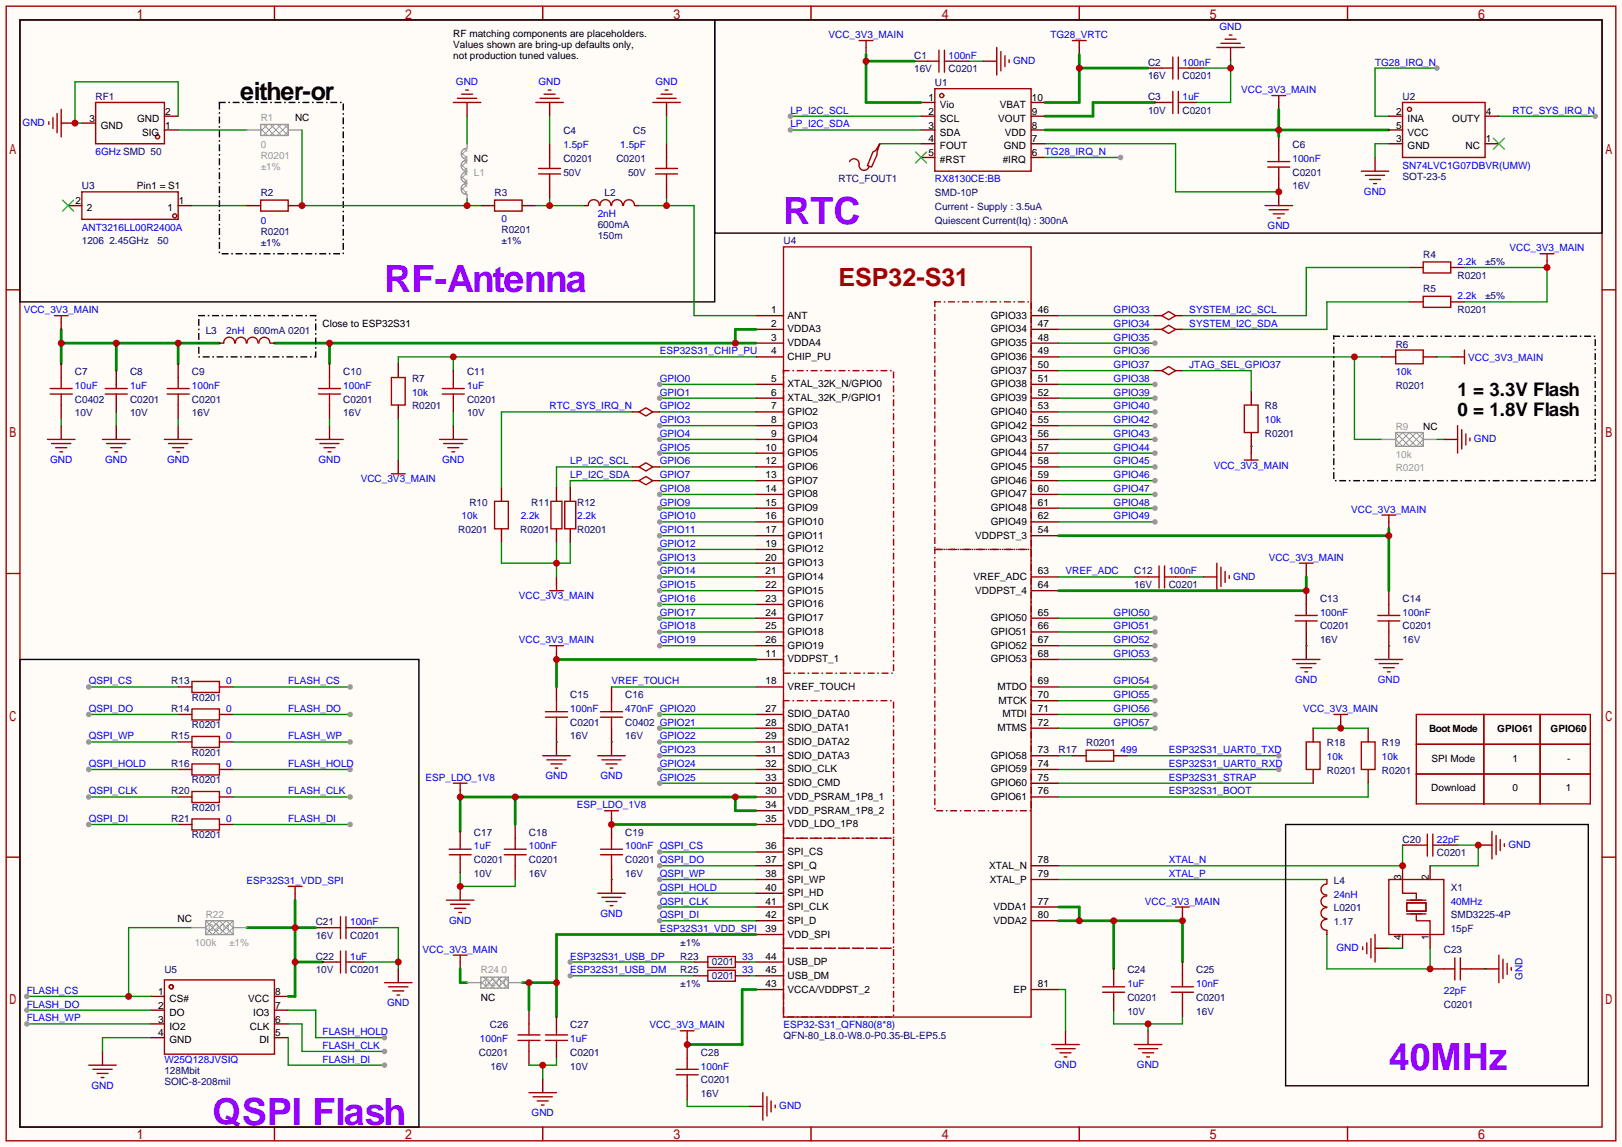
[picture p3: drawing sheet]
<svg xmlns="http://www.w3.org/2000/svg" width="299mm" height="212mm" viewBox="0 0 299 212" stroke-linecap="round" stroke-linejoin="round" font-family="sans-serif">
<defs><g id="words">
<g font-size="6.9" fill="#90f">
<text x="144.7" y="41.3">RTC</text>
<text x="71" y="54">RF-Antenna</text>
<text x="256.4" y="197.5">40MHz</text>
<text x="39.2" y="207.7">QSPI Flash</text>
</g>
<text font-size="4.6" x="44.3" y="18.5">either-or</text>
<text font-size="4.6" fill="#a00000" x="154.8" y="52.8">ESP32-S31</text>
<g font-size="3.5">
<text x="269.1" y="73.1">1 = 3.3V Flash</text>
<text x="269.1" y="76.9">0 = 1.8V Flash</text>
</g>
<g font-size="1.8" fill="#00f">
<text x="225.1" y="5.5">GND</text>
<text x="153" y="7">VCC_3V3_MAIN</text>
<text x="175.1" y="10.8">100nF</text>
<text x="187" y="11.9">GND</text>
<text x="193.9" y="7">TG28_VRTC</text>
<text x="84.2" y="15.7">GND</text>
<text x="99.4" y="15.7">GND</text>
<text x="121" y="15.7">GND</text>
<text x="218.3" y="12.1">100nF</text>
<text x="229.2" y="17.2">VCC_3V3_MAIN</text>
<text x="253.9" y="12.1">TG28_IRQ_N</text>
<text x="4.2" y="23.3">GND</text>
<text x="145.9" y="23.5">LP_I2C_SDA</text>
<text x="145.9" y="21">LP_I2C_SCL</text>
<text x="218.3" y="18.5">1uF</text>
<text x="279.3" y="21">RTC_SYS_IRQ_N</text>
<text x="17.7" y="28.6">6GHz SMD 50</text>
<text x="104" y="27.4">1.5pF</text>
<text x="114.5" y="27.4">1.5pF</text>
<text x="192.9" y="28.6">TG28_IRQ_N</text>
<text x="238.6" y="29.9">100nF</text>
<text x="172.6" y="33.7">RX8130CE:BB</text>
<text x="251.8" y="36">GND</text>
<text x="259" y="31.2">SN74LVC1G07DBVR(UMW)</text>
<text x="48.1" y="41.3">0</text>
<text x="92.6" y="41.1">0</text>
<text x="110.4" y="40.1">2nH</text>
<text x="15.1" y="42.6">ANT3216LL00R2400A</text>
<text x="234" y="42.3">GND</text>
<text x="278.7" y="46.4">VCC_3V3_MAIN</text>
<text x="269.1" y="48.9">2.2k</text>
<text x="4.4" y="57.8">VCC_3V3_MAIN</text>
<text x="205.6" y="57.8">GPIO33</text>
<text x="219.6" y="57.8">SYSTEM_I2C_SCL</text>
<text x="269.1" y="55.3">2.2k</text>
<text x="41.8" y="61.6">2nH</text>
<text x="121.8" y="65.5">ESP32S31_CHIP_PU</text>
<text x="205.6" y="60.4">GPIO34</text>
<text x="205.6" y="62.9">GPIO35</text>
<text x="205.6" y="65.5">GPIO36</text>
<text x="219.6" y="60.4">SYSTEM_I2C_SDA</text>
<text x="13.8" y="71.8">10uF</text>
<text x="24" y="71.8">1uF</text>
<text x="35.4" y="71.8">100nF</text>
<text x="63.4" y="71.8">100nF</text>
<text x="86.2" y="71.8">1uF</text>
<text x="121.8" y="70.5">GPIO0</text>
<text x="205.6" y="68">GPIO37</text>
<text x="205.6" y="70.5">GPIO38</text>
<text x="219.6" y="68">JTAG_SEL_GPIO37</text>
<text x="257.7" y="69.3">10k</text>
<text x="271.1" y="66.7">VCC_3V3_MAIN</text>
<text x="76.1" y="73.1">10k</text>
<text x="101.5" y="75.6">RTC_SYS_IRQ_N</text>
<text x="121.8" y="75.6">GPIO2</text>
<text x="121.8" y="73.1">GPIO1</text>
<text x="205.6" y="73.1">GPIO39</text>
<text x="205.6" y="75.6">GPIO40</text>
<text x="121.8" y="83.2">GPIO5</text>
<text x="121.8" y="80.7">GPIO4</text>
<text x="121.8" y="78.2">GPIO3</text>
<text x="205.6" y="78.2">GPIO42</text>
<text x="205.6" y="83.2">GPIO44</text>
<text x="205.6" y="80.7">GPIO43</text>
<text x="233.6" y="78.2">10k</text>
<text x="272.1" y="81.7">GND</text>
<text x="9.2" y="85.5">GND</text>
<text x="19.4" y="85.5">GND</text>
<text x="30.8" y="85.5">GND</text>
<text x="58.8" y="85.5">GND</text>
<text x="66.6" y="89.1">VCC_3V3_MAIN</text>
<text x="81.6" y="85.5">GND</text>
<text x="105.3" y="85.8">LP_I2C_SCL</text>
<text x="105.3" y="88.3">LP_I2C_SDA</text>
<text x="121.8" y="88.3">GPIO7</text>
<text x="121.8" y="85.8">GPIO6</text>
<text x="205.6" y="85.8">GPIO45</text>
<text x="205.6" y="88.3">GPIO46</text>
<text x="224.1" y="86.5">VCC_3V3_MAIN</text>
<text x="85.2" y="95.9">10k</text>
<text x="96.1" y="95.9">2.2k</text>
<text x="106.6" y="95.9">2.2k</text>
<text x="121.8" y="95.9">GPIO10</text>
<text x="121.8" y="90.9">GPIO8</text>
<text x="121.8" y="93.4">GPIO9</text>
<text x="205.6" y="90.9">GPIO47</text>
<text x="205.6" y="95.9">GPIO49</text>
<text x="205.6" y="93.4">GPIO48</text>
<text x="249.5" y="94.7">VCC_3V3_MAIN</text>
<text x="121.8" y="101">GPIO12</text>
<text x="121.8" y="98.5">GPIO11</text>
<text x="121.8" y="106.1">GPIO14</text>
<text x="121.8" y="103.6">GPIO13</text>
<text x="196.7" y="106.1">VREF_ADC</text>
<text x="215.8" y="106.1">100nF</text>
<text x="227.7" y="107.1">GND</text>
<text x="234.2" y="103.6">VCC_3V3_MAIN</text>
<text x="95.8" y="110.7">VCC_3V3_MAIN</text>
<text x="121.8" y="113.7">GPIO17</text>
<text x="121.8" y="111.2">GPIO16</text>
<text x="121.8" y="108.6">GPIO15</text>
<text x="205.6" y="113.7">GPIO50</text>
<text x="243.7" y="113.7">100nF</text>
<text x="259" y="113.7">100nF</text>
<text x="95.8" y="118.8">VCC_3V3_MAIN</text>
<text x="121.8" y="116.3">GPIO18</text>
<text x="121.8" y="118.8">GPIO19</text>
<text x="205.6" y="118.8">GPIO52</text>
<text x="205.6" y="116.3">GPIO51</text>
<text x="205.6" y="121.3">GPIO53</text>
<text x="16.4" y="131.5">QSPI_DO</text>
<text x="16.4" y="126.4">QSPI_CS</text>
<text x="41.8" y="131.5">0</text>
<text x="41.8" y="126.4">0</text>
<text x="53.2" y="131.5">FLASH_DO</text>
<text x="53.2" y="126.4">FLASH_CS</text>
<text x="105.3" y="131.5">100nF</text>
<text x="112.9" y="126.4">VREF_TOUCH</text>
<text x="115.4" y="131.5">470nF GPIO20</text>
<text x="205.6" y="131.5">GPIO56</text>
<text x="205.6" y="126.4">GPIO54</text>
<text x="205.6" y="129">GPIO55</text>
<text x="239.1" y="126.2">GND</text>
<text x="240.6" y="131.5">VCC_3V3_MAIN</text>
<text x="254.4" y="126.2">GND</text>
<text x="16.4" y="136.6">QSPI_WP</text>
<text x="41.8" y="136.6">0</text>
<text x="53.2" y="136.6">FLASH_WP</text>
<text x="121.8" y="136.6">GPIO22</text>
<text x="205.6" y="134">GPIO57</text>
<text x="16.4" y="141.7">QSPI_HOLD</text>
<text x="41.8" y="141.7">0</text>
<text x="53.2" y="141.7">FLASH_HOLD</text>
<text x="100.7" y="143.9">GND</text>
<text x="110.8" y="143.9">GND</text>
<text x="121.8" y="139.1">GPIO23</text>
<text x="121.8" y="141.7">GPIO24</text>
<text x="206.9" y="139.1">499</text>
<text x="215.8" y="141.7">ESP32S31_UART0_RXD</text>
<text x="215.8" y="139.1">ESP32S31_UART0_TXD</text>
<text x="245" y="140.4">10k</text>
<text x="255.1" y="140.4">10k</text>
<text x="16.4" y="146.7">QSPI_CLK</text>
<text x="41.8" y="146.7">0</text>
<text x="53.2" y="146.7">FLASH_CLK</text>
<text x="78.5" y="144.2">ESP_LDO_1V8</text>
<text x="106.5" y="149.3">ESP_LDO_1V8</text>
<text x="121.8" y="144.2">GPIO25</text>
<text x="215.8" y="144.2">ESP32S31_STRAP</text>
<text x="215.8" y="146.7">ESP32S31_BOOT</text>
<text x="16.4" y="151.8">QSPI_DI</text>
<text x="41.8" y="151.8">0</text>
<text x="53.2" y="151.8">FLASH_DI</text>
<text x="265.3" y="155.6">22pF</text>
<text x="87.5" y="156.9">1uF</text>
<text x="97.7" y="156.9">100nF</text>
<text x="115.4" y="156.9">100nF QSPI_CS</text>
<text x="121.8" y="162">QSPI_WP</text>
<text x="215.8" y="162">XTAL_P</text>
<text x="215.8" y="159.4">XTAL_N</text>
<text x="278.5" y="156.6">GND</text>
<text x="45.5" y="163.2">ESP32S31_VDD_SPI</text>
<text x="121.8" y="164.5">QSPI_HOLD</text>
<text x="121.8" y="167.1">QSPI_CLK</text>
<text x="211.4" y="167.1">VCC_3V3_MAIN</text>
<text x="246.3" y="165.8">24nH</text>
<text x="267.8" y="167.1">40MHz</text>
<text x="64.6" y="170.9">100nF</text>
<text x="82.9" y="170.6">GND</text>
<text x="110.8" y="169.3">GND</text>
<text x="121.8" y="169.6">QSPI_DI</text>
<text x="121.8" y="172.1">ESP32S31_VDD_SPI</text>
<text x="64.6" y="177.2">1uF</text>
<text x="78" y="175.9">VCC_3V3_MAIN</text>
<text x="105.3" y="177.2">ESP32S31_USB_DP</text>
<text x="105.3" y="179.8">ESP32S31_USB_DM</text>
<text x="137" y="179.8">33</text>
<text x="137" y="177.2">33</text>
<text x="246.7" y="175.7">GND</text>
<text x="5" y="183.6">FLASH_CS</text>
<text x="71.5" y="185.8">GND</text>
<text x="208.2" y="182.3">1uF</text>
<text x="220.9" y="182.3">10nF</text>
<text x="266.6" y="183.6">22pF</text>
<text x="281.1" y="181" transform="rotate(-90 281.1 181)">GND</text>
<text x="5" y="186.1">FLASH_DO</text>
<text x="5" y="188.6">FLASH_WP</text>
<text x="59.6" y="191.2">FLASH_HOLD</text>
<text x="119.9" y="189.9">VCC_3V3_MAIN</text>
<text x="144.7" y="189.9">ESP32-S31_QFN80(8*8)</text>
<text x="30.4" y="196.3">W25Q128JVSIQ</text>
<text x="59.6" y="193.7">FLASH_CLK</text>
<text x="59.6" y="196.3">FLASH_DI</text>
<text x="88.6" y="192.5">100nF</text>
<text x="105.3" y="192.5">1uF</text>
<text x="129.4" y="197.5">100nF</text>
<text x="194.7" y="197.3">GND</text>
<text x="209.9" y="197.3">GND</text>
<text x="16.9" y="201.1">GND</text>
<text x="98.1" y="206.2">GND</text>
<text x="143.9" y="204.9">GND</text>
</g>
<g font-size="1.8">
<text x="83.7" y="6.8">RF matching components are placeholders.</text>
<text x="83.7" y="8.8">Values shown are bring-up defaults only,</text>
<text x="83.7" y="10.8">not production tuned values.</text>
<text x="16.5" y="22.5">3</text>
<text x="18.6" y="23.8">GND</text>
<text x="25.3" y="22.5">GND</text>
<text x="30.5" y="23.8">1</text>
<text x="30.5" y="21.2">2</text>
<text x="54.5" y="22.3">NC</text>
<text x="171.4" y="18.7">1</text>
<text x="171.4" y="21.2">2</text>
<text x="171.4" y="23.8">3</text>
<text x="173.5" y="20">Vio</text>
<text x="173.5" y="22.5">SCL</text>
<text x="184.3" y="22.5">VOUT</text>
<text x="184.6" y="20">VBAT</text>
<text x="190.5" y="23.8">8</text>
<text x="190.5" y="21.2">9</text>
<text x="190.5" y="18.7">10</text>
<text x="257.8" y="23.8">5</text>
<text x="257.8" y="21.2">2</text>
<text x="259.9" y="22.5">INA</text>
<text x="268.1" y="22.5">OUTY</text>
<text x="274.3" y="21.2">4</text>
<text x="26.2" y="25">SIG</text>
<text x="87.5" y="29.9">NC</text>
<text x="171.4" y="26.3">4</text>
<text x="171.4" y="28.9">5</text>
<text x="173.5" y="25">SDA</text>
<text x="173.5" y="27.6">FOUT</text>
<text x="185.3" y="27.6">GND</text>
<text x="185.5" y="25">VDD</text>
<text x="190.5" y="28.9">6</text>
<text x="190.5" y="26.3">7</text>
<text x="257.8" y="26.3">3</text>
<text x="259.9" y="25">VCC</text>
<text x="259.9" y="27.6">GND</text>
<text x="270.6" y="27.6">NC</text>
<text x="274.3" y="26.3">1</text>
<text x="25.3" y="35">Pin1 = S1</text>
<text x="173.5" y="30.1">#RST</text>
<text x="185.1" y="30.1">#IRQ</text>
<text x="14" y="37.7">2</text>
<text x="16.1" y="39">2</text>
<text x="30.9" y="39">1</text>
<text x="33" y="37.7">1</text>
<text x="142.4" y="57.8">1</text>
<text x="145.4" y="58.8">ANT</text>
<text x="182.9" y="58.8">GPIO33</text>
<text x="191.6" y="57.8">46</text>
<text x="59.6" y="60.4">Close to ESP32S31</text>
<text x="142.4" y="60.4">2</text>
<text x="142.4" y="62.9">3</text>
<text x="142.4" y="65.5">4</text>
<text x="145.4" y="61.4">VDDA3</text>
<text x="145.4" y="63.9">VDDA4</text>
<text x="182.9" y="61.4">GPIO34</text>
<text x="182.9" y="63.9">GPIO35</text>
<text x="191.6" y="60.4">47</text>
<text x="191.6" y="62.9">48</text>
<text x="191.6" y="65.5">49</text>
<text x="142.4" y="70.5">5</text>
<text x="145.4" y="71.5">XTAL_32K_N/GPIO0</text>
<text x="145.4" y="66.5">CHIP_PU</text>
<text x="182.9" y="66.5">GPIO36</text>
<text x="182.9" y="69">GPIO37</text>
<text x="182.9" y="71.5">GPIO38</text>
<text x="191.6" y="68">50</text>
<text x="191.6" y="70.5">51</text>
<text x="142.4" y="73.1">6</text>
<text x="142.4" y="75.6">7</text>
<text x="145.4" y="74.1">XTAL_32K_P/GPIO1</text>
<text x="145.4" y="76.6">GPIO2</text>
<text x="182.9" y="74.1">GPIO39</text>
<text x="182.9" y="76.6">GPIO40</text>
<text x="191.6" y="73.1">52</text>
<text x="191.6" y="75.6">53</text>
<text x="141.3" y="83.2">10</text>
<text x="142.4" y="78.2">8</text>
<text x="142.4" y="80.7">9</text>
<text x="145.4" y="79.2">GPIO3</text>
<text x="145.4" y="81.7">GPIO4</text>
<text x="182.9" y="79.2">GPIO42</text>
<text x="182.9" y="81.7">GPIO43</text>
<text x="191.6" y="78.2">55</text>
<text x="191.6" y="80.7">56</text>
<text x="191.6" y="83.2">57</text>
<text x="262.8" y="79.4">NC</text>
<text x="141.3" y="85.8">12</text>
<text x="141.3" y="88.3">13</text>
<text x="145.4" y="84.2">GPIO5</text>
<text x="145.4" y="86.8">GPIO6</text>
<text x="145.4" y="89.3">GPIO7</text>
<text x="182.9" y="84.2">GPIO44</text>
<text x="182.9" y="86.8">GPIO45</text>
<text x="182.9" y="89.3">GPIO46</text>
<text x="191.6" y="85.8">58</text>
<text x="191.6" y="88.3">59</text>
<text x="141.3" y="90.9">14</text>
<text x="141.3" y="93.4">15</text>
<text x="141.3" y="95.9">16</text>
<text x="145.4" y="91.9">GPIO8</text>
<text x="145.4" y="94.4">GPIO9</text>
<text x="182.9" y="91.9">GPIO47</text>
<text x="182.9" y="94.4">GPIO48</text>
<text x="191.6" y="90.9">60</text>
<text x="191.6" y="93.4">61</text>
<text x="191.6" y="95.9">62</text>
<text x="141.3" y="98.5">17</text>
<text x="141.3" y="101">19</text>
<text x="145.4" y="96.9">GPIO10</text>
<text x="145.4" y="99.5">GPIO11</text>
<text x="180.1" y="99.5">VDDPST_3</text>
<text x="182.9" y="96.9">GPIO49</text>
<text x="191.6" y="98.5">54</text>
<text x="141.3" y="103.6">20</text>
<text x="141.3" y="106.1">21</text>
<text x="145.4" y="102">GPIO12</text>
<text x="145.4" y="104.6">GPIO13</text>
<text x="145.4" y="107.1">GPIO14</text>
<text x="179.8" y="107.1">VREF_ADC</text>
<text x="191.6" y="106.1">63</text>
<text x="141.3" y="108.6">22</text>
<text x="141.3" y="111.2">23</text>
<text x="141.3" y="113.7">24</text>
<text x="145.4" y="109.6">GPIO15</text>
<text x="145.4" y="112.2">GPIO16</text>
<text x="180.1" y="109.6">VDDPST_4</text>
<text x="191.6" y="108.6">64</text>
<text x="191.6" y="113.7">65</text>
<text x="141.3" y="116.3">25</text>
<text x="141.3" y="118.8">26</text>
<text x="145.4" y="114.7">GPIO17</text>
<text x="145.4" y="117.3">GPIO18</text>
<text x="145.4" y="119.8">GPIO19</text>
<text x="182.9" y="114.7">GPIO50</text>
<text x="182.9" y="117.3">GPIO51</text>
<text x="182.9" y="119.8">GPIO52</text>
<text x="191.6" y="116.3">66</text>
<text x="191.6" y="118.8">67</text>
<text x="141.3" y="121.3">11</text>
<text x="145.4" y="122.3">VDDPST_1</text>
<text x="182.9" y="122.3">GPIO53</text>
<text x="191.6" y="121.3">68</text>
<text x="141.3" y="126.4">18</text>
<text x="141.3" y="131.5">27</text>
<text x="145.4" y="127.4">VREF_TOUCH</text>
<text x="184.2" y="127.4">MTDO</text>
<text x="184.4" y="130">MTCK</text>
<text x="191.6" y="126.4">69</text>
<text x="191.6" y="129">70</text>
<text x="191.6" y="131.5">71</text>
<text x="141.3" y="134">28</text>
<text x="141.3" y="136.6">29</text>
<text x="145.4" y="132.5">SDIO_DATA0</text>
<text x="145.4" y="135">SDIO_DATA1</text>
<text x="145.4" y="137.6">SDIO_DATA2</text>
<text x="184.2" y="135">MTMS</text>
<text x="185.1" y="132.5">MTDI</text>
<text x="191.6" y="134">72</text>
<text x="263.9" y="135.2">Boot Mode</text>
<text x="276.4" y="135.2">GPIO61</text>
<text x="286.3" y="135.2">GPIO60</text>
<text x="141.3" y="139.1">31</text>
<text x="141.3" y="141.7">32</text>
<text x="145.4" y="140.1">SDIO_DATA3</text>
<text x="145.4" y="142.7">SDIO_CLK</text>
<text x="182.9" y="140.1">GPIO58</text>
<text x="182.9" y="142.7">GPIO59</text>
<text x="191.6" y="139.1">73</text>
<text x="191.6" y="141.7">74</text>
<text x="264.3" y="140.7">SPI Mode</text>
<text x="279.3" y="140.7">1</text>
<text x="289.3" y="140.7">-</text>
<text x="141.3" y="146.7">30</text>
<text x="141.3" y="144.2">33</text>
<text x="141.3" y="149.3">34</text>
<text x="145.4" y="147.7">VDD_PSRAM_1P8_1</text>
<text x="145.4" y="145.2">SDIO_CMD</text>
<text x="182.9" y="145.2">GPIO60</text>
<text x="182.9" y="147.7">GPIO61</text>
<text x="191.6" y="144.2">75</text>
<text x="191.6" y="146.7">76</text>
<text x="264.2" y="146.2">Download</text>
<text x="279.3" y="146.2">0</text>
<text x="289.1" y="146.2">1</text>
<text x="141.3" y="151.8">35</text>
<text x="145.4" y="150.3">VDD_PSRAM_1P8_2</text>
<text x="145.4" y="152.8">VDD_LDO_1P8</text>
<text x="141.3" y="156.9">36</text>
<text x="141.3" y="159.4">37</text>
<text x="141.3" y="162">38</text>
<text x="145.4" y="157.9">SPI_CS</text>
<text x="145.4" y="160.4">SPI_Q</text>
<text x="182.6" y="160.4">XTAL_N</text>
<text x="191.6" y="159.4">78</text>
<text x="191.6" y="162">79</text>
<text x="141.3" y="164.5">40</text>
<text x="141.3" y="167.1">41</text>
<text x="145.4" y="163">SPI_WP</text>
<text x="145.4" y="165.5">SPI_HD</text>
<text x="182.7" y="163">XTAL_P</text>
<text x="191.6" y="167.1">77</text>
<text x="258.7" y="162.4" transform="rotate(-90 258.7 162.4)">3</text>
<text x="263.8" y="162.4" transform="rotate(-90 263.8 162.4)">2</text>
<text x="32.8" y="170.4">NC</text>
<text x="141.3" y="172.1">39</text>
<text x="141.3" y="169.6">42</text>
<text x="145.4" y="173.1">VDD_SPI</text>
<text x="145.4" y="168.1">SPI_CLK</text>
<text x="145.4" y="170.6">SPI_D</text>
<text x="183.5" y="168.1">VDDA1</text>
<text x="183.5" y="170.6">VDDA2</text>
<text x="191.6" y="169.6">80</text>
<text x="258.7" y="173.6" transform="rotate(-90 258.7 173.6)">4</text>
<text x="263.8" y="173.6" transform="rotate(-90 263.8 173.6)">1</text>
<text x="141.3" y="177.2">44</text>
<text x="141.3" y="179.8">45</text>
<text x="145.4" y="178.2">USB_DP</text>
<text x="29.2" y="183.8">1</text>
<text x="31.3" y="185.1">CS#</text>
<text x="45.8" y="185.1">VCC</text>
<text x="50.8" y="183.8">8</text>
<text x="88.8" y="184.8">NC</text>
<text x="141.3" y="182.3">43</text>
<text x="145.4" y="183.3">VCCA/VDDPST_2</text>
<text x="145.4" y="180.8">USB_DM</text>
<text x="187.1" y="183.3">EP</text>
<text x="191.6" y="182.3">81</text>
<text x="29.2" y="186.3">2</text>
<text x="29.2" y="188.9">3</text>
<text x="29.2" y="191.4">4</text>
<text x="31.3" y="187.6">DO</text>
<text x="31.3" y="190.1">IO2</text>
<text x="46.1" y="190.1">CLK</text>
<text x="46.8" y="187.6">IO3</text>
<text x="50.8" y="191.4">5</text>
<text x="50.8" y="188.9">6</text>
<text x="50.8" y="186.3">7</text>
<text x="31.3" y="192.7">GND</text>
<text x="47.9" y="192.7">DI</text>
</g>
<g font-size="1.8" fill="#000080">
<text x="168.8" y="10.8">C1</text>
<text x="168.8" y="13.4">16V</text>
<text x="172.6" y="15.9">U1</text>
<text x="175.1" y="13.4">C0201</text>
<text x="212" y="12.1">C2</text>
<text x="212" y="14.7">16V</text>
<text x="218.3" y="14.7">C0201</text>
<text x="17.7" y="18.5">RF1</text>
<text x="212" y="18.5">C3</text>
<text x="212" y="21">10V</text>
<text x="218.3" y="21">C0201</text>
<text x="259" y="18.5">U2</text>
<text x="104" y="24.8">C4</text>
<text x="104" y="29.9">C0201</text>
<text x="113.8" y="29.9">C0201</text>
<text x="116.9" y="24.8">C5</text>
<text x="238.6" y="27.4">C6</text>
<text x="15.1" y="35">U3</text>
<text x="104" y="32.4">50V</text>
<text x="116" y="32.4">50V</text>
<text x="154.8" y="33.7">RTC_FOUT1</text>
<text x="238.6" y="32.4">C0201</text>
<text x="238.6" y="35">16V</text>
<text x="259" y="33.2">SOT-23-5</text>
<text x="48.1" y="36.2">R2</text>
<text x="91.3" y="36.2">R3</text>
<text x="111.6" y="36.2">L2</text>
<text x="172.6" y="38.8">Current - Supply : 3.5uA</text>
<text x="172.6" y="36.2">SMD-10P</text>
<text x="172.6" y="41.3">Quiescent Current(Iq) : 300nA</text>
<text x="15.1" y="45.1">1206</text>
<text x="20.2" y="45.1">2.45GHz</text>
<text x="29.1" y="45.1">50</text>
<text x="48.1" y="43.4">R0201</text>
<text x="48.1" y="45.4">±1%</text>
<text x="92.6" y="43.1">R0201</text>
<text x="92.6" y="45.1">±1%</text>
<text x="110.4" y="42.1">600mA</text>
<text x="110.4" y="44.1">150m</text>
<text x="144.7" y="45.1">U4</text>
<text x="262.8" y="47.7">R4</text>
<text x="269.1" y="51.5">R0201</text>
<text x="274.2" y="48.9">±5%</text>
<text x="262.8" y="54">R5</text>
<text x="269.1" y="57.8">R0201</text>
<text x="274.2" y="55.3">±5%</text>
<text x="38" y="61.6">L3</text>
<text x="46.9" y="61.6">600mA 0201</text>
<text x="257.7" y="64.2">R6</text>
<text x="13.8" y="69.3">C7</text>
<text x="24" y="69.3">C8</text>
<text x="35.4" y="69.3">C9</text>
<text x="63.4" y="69.3">C10</text>
<text x="76.1" y="70.5">R7</text>
<text x="86.2" y="69.3">C11</text>
<text x="257.7" y="71.8">R0201</text>
<text x="13.8" y="74.3">C0402</text>
<text x="13.8" y="76.9">10V</text>
<text x="24" y="74.3">C0201</text>
<text x="24" y="76.9">10V</text>
<text x="35.4" y="74.3">C0201</text>
<text x="35.4" y="76.9">16V</text>
<text x="63.4" y="74.3">C0201</text>
<text x="63.4" y="76.9">16V</text>
<text x="76.1" y="75.6">R0201</text>
<text x="86.2" y="74.3">C0201</text>
<text x="86.2" y="76.9">10V</text>
<text x="233.6" y="75.6">R8</text>
<text x="233.6" y="80.7">R0201</text>
<text x="86.7" y="93.4">R10</text>
<text x="98.1" y="93.4">R11</text>
<text x="106.6" y="93.4">R12</text>
<text x="84.6" y="98.5">R0201</text>
<text x="96" y="98.5">R0201</text>
<text x="106.6" y="98.5">R0201</text>
<text x="209.4" y="106.1">C12</text>
<text x="209.4" y="108.6">16V</text>
<text x="215.8" y="108.6">C0201</text>
<text x="243.7" y="111.2">C13</text>
<text x="259" y="111.2">C14</text>
<text x="243.7" y="116.3">C0201</text>
<text x="243.7" y="118.8">16V</text>
<text x="259" y="116.3">C0201</text>
<text x="259" y="118.8">16V</text>
<text x="31.6" y="131.5">R14</text>
<text x="31.6" y="126.4">R13</text>
<text x="35.4" y="129.5">R0201</text>
<text x="105.3" y="129">C15</text>
<text x="115.4" y="129">C16</text>
<text x="31.6" y="136.6">R15</text>
<text x="35.4" y="134.5">R0201</text>
<text x="105.3" y="134">C0201</text>
<text x="105.3" y="136.6">16V</text>
<text x="115.4" y="134">C0402 GPIO21</text>
<text x="115.4" y="136.6">16V</text>
<text x="200.5" y="137.8">R0201</text>
<text x="245" y="137.8">R18</text>
<text x="255.1" y="137.8">R19</text>
<text x="31.6" y="141.7">R16</text>
<text x="35.4" y="139.6">R0201</text>
<text x="195.5" y="139.1">R17</text>
<text x="245" y="142.9">R0201</text>
<text x="255.1" y="142.9">R0201</text>
<text x="31.6" y="146.7">R20</text>
<text x="35.4" y="149.8">R0201</text>
<text x="35.4" y="144.7">R0201</text>
<text x="31.6" y="151.8">R21</text>
<text x="35.4" y="154.9">R0201</text>
<text x="87.5" y="154.4">C17</text>
<text x="97.7" y="154.4">C18</text>
<text x="115.4" y="154.4">C19</text>
<text x="259" y="155.6">C20</text>
<text x="87.5" y="159.4">C0201</text>
<text x="87.5" y="162">10V</text>
<text x="97.7" y="159.4">C0201</text>
<text x="97.7" y="162">16V</text>
<text x="115.4" y="159.4">C0201 QSPI_DO</text>
<text x="115.4" y="162">16V</text>
<text x="265.3" y="158.2">C0201</text>
<text x="246.3" y="163.2">L4</text>
<text x="267.8" y="164.5">X1</text>
<text x="58.3" y="170.9">C21</text>
<text x="58.3" y="173.4">16V</text>
<text x="64.6" y="173.4">C0201</text>
<text x="246.3" y="168.3">L0201</text>
<text x="246.3" y="170.9">1.17</text>
<text x="267.8" y="169.6">SMD3225-4P</text>
<text x="267.8" y="172.1">15pF</text>
<text x="30.4" y="179.8">U5</text>
<text x="58.3" y="177.2">C22</text>
<text x="58.3" y="179.8">10V</text>
<text x="64.6" y="179.8">C0201</text>
<text x="125.6" y="179.8">R25</text>
<text x="125.6" y="177.2">R23</text>
<text x="125.6" y="174.7">±1%</text>
<text x="131.4" y="178.2">0201</text>
<text x="208.2" y="179.8">C24</text>
<text x="220.9" y="179.8">C25</text>
<text x="266.6" y="175.9">C23</text>
<text x="125.6" y="182.3">±1%</text>
<text x="131.4" y="180.8">0201</text>
<text x="208.2" y="184.8">C0201</text>
<text x="220.9" y="184.8">C0201</text>
<text x="90.5" y="189.9">C26</text>
<text x="105.3" y="189.9">C27</text>
<text x="144.7" y="191.9">QFN-80_L8.0-W8.0-P0.35-BL-EP5.5</text>
<text x="208.2" y="187.4">10V</text>
<text x="220.9" y="187.4">16V</text>
<text x="266.6" y="186.1">C0201</text>
<text x="88.4" y="195">C0201</text>
<text x="90.6" y="197.5">16V</text>
<text x="105.3" y="195">C0201</text>
<text x="105.3" y="197.5">10V</text>
<text x="129.4" y="195">C28</text>
<text x="30.4" y="198.3">128Mbit</text>
<text x="30.4" y="200.3">SOIC-8-208mil</text>
<text x="129.4" y="200.1">C0201</text>
<text x="129.4" y="202.6">16V</text>
</g>
<g font-size="1.8" fill="#999">
<text x="48.1" y="22.3">R1</text>
<text x="48.1" y="29.4">R0201</text>
<text x="48.1" y="27.4">0</text>
<text x="48.1" y="31.4">±1%</text>
<text x="87.5" y="32.4">L1</text>
<text x="257.7" y="79.4">R9</text>
<text x="257.7" y="87">R0201</text>
<text x="257.7" y="84.5">10k</text>
<text x="38" y="169.6">R22</text>
<text x="38.5" y="171.9">0201</text>
<text x="35.9" y="174.7">100k</text>
<text x="42.3" y="174.7">±1%</text>
<text x="88.8" y="179.8">R24</text>
<text x="92.6" y="179.8">0</text>
<text x="89.5" y="182">0201</text>
</g>
</g></defs>
<path d="M0 0h299.5v211.8h-299.5z" fill="#fffcf7"/>
<g fill="none" stroke="#a10000" stroke-width=".25">
<path d="M1.1 1.1h297.2v209.6h-297.2zM3.7 3.7h292.1v204.5h-292.1zM50.7 1.1v2.6M100.2 1.1v2.6M149.7 1.1v2.6M199.3 1.1v2.6M248.8 1.1v2.6M1.1 53.5h2.6M144.7 45.6h45.7v142.2h-45.7zM295.8 53.5h2.5M1.1 105.9h2.6M295.8 105.9h2.5"/>
<path d="M1.1 158.3h2.6M295.8 158.3h2.5M50.7 208.2v2.5M100.2 208.2v2.5M149.7 208.2v2.5M199.3 208.2v2.5M248.8 208.2v2.5"/>
</g>
<g fill="none" stroke="#870000" stroke-width=".25">
<path d="M139.6 58.3h5.1M190.4 58.3h5.1M139.6 71h5.1M139.6 73.5h5.1M139.6 76.1h5.1M139.6 78.6h5.1M139.6 60.8h5.1M139.6 63.4h5.1M139.6 65.9h5.1M190.4 71h5.1M190.4 73.5h5.1M190.4 76.1h5.1"/>
<path d="M190.4 78.6h5.1M190.4 60.8h5.1M190.4 63.4h5.1M190.4 65.9h5.1M190.4 68.5h5.1M139.6 81.2h5.1M139.6 83.7h5.1M139.6 86.2h5.1M139.6 88.8h5.1M139.6 91.3h5.1M139.6 93.9h5.1M139.6 96.4h5.1"/>
<path d="M139.6 98.9h5.1M190.4 81.2h5.1M190.4 83.7h5.1M190.4 86.2h5.1M190.4 88.8h5.1M190.4 91.3h5.1M190.4 93.9h5.1M190.4 96.4h5.1M190.4 98.9h5.1M139.6 101.5h5.1M139.6 104h5.1M139.6 106.6h5.1"/>
<path d="M139.6 109.1h5.1M139.6 111.6h5.1M139.6 114.2h5.1M139.6 116.7h5.1M139.6 119.3h5.1M190.4 106.6h5.1M190.4 109.1h5.1M190.4 114.2h5.1M190.4 116.7h5.1M190.4 119.3h5.1M139.6 121.8h5.1M139.6 126.9h5.1"/>
<path d="M139.6 132h5.1M139.6 134.5h5.1M139.6 137h5.1M139.6 139.6h5.1M190.4 121.8h5.1M190.4 126.9h5.1M190.4 132h5.1M190.4 134.5h5.1M190.4 139.6h5.1M190.4 129.4h5.1M139.6 147.2h5.1M139.6 142.1h5.1"/>
<path d="M139.6 144.7h5.1M139.6 149.7h5.1M139.6 152.3h5.1M139.6 157.4h5.1M139.6 159.9h5.1M190.4 147.2h5.1M190.4 142.1h5.1M190.4 144.7h5.1M190.4 159.9h5.1M139.6 162.4h5.1M139.6 172.6h5.1M139.6 165h5.1"/>
<path d="M139.6 167.5h5.1M139.6 170.1h5.1M139.6 177.7h5.1M190.4 162.4h5.1M190.4 167.5h5.1M190.4 170.1h5.1M139.6 182.8h5.1M139.6 180.2h5.1M190.4 182.8h5.1"/>
</g>
<path d="M172.6 55.8h17.8v45.7h-17.8zM144.7 68.5h20.3v55.8h-20.3zM172.6 101.5h17.8v48.2h-17.8zM144.7 129.4h20.3v25.4h-20.3zM144.7 154.8h20.3v20.3h-20.3zM144.7 175.1h20.3v12.7h-20.3z" fill="none" stroke="#a10000" stroke-width=".25" stroke-dasharray="1 .8 0 .8"/>
<path d="M11.3 63.4h29.2M11.3 60.8v6.4M21.5 63.4v5.1M32.9 63.4v3.8" fill="none" stroke="#008700" stroke-width=".51"/>
<g fill="#c00">
<circle cx="21.5" cy="63.4" r=".63"/>
<circle cx="11.3" cy="63.4" r=".63"/>
<circle cx="32.9" cy="63.4" r=".63"/>
</g>
<path d="M50.7 63.4h88.9M60.8 63.4v3.8M139.6 60.8h-3.8v2.6" fill="none" stroke="#008700" stroke-width=".51"/>
<g fill="#c00">
<circle cx="60.8" cy="63.4" r=".63"/>
<circle cx="135.8" cy="63.4" r=".63"/>
</g>
<g fill="none" stroke="#870000" stroke-width=".25">
<path d="M159.9 8.8v1.2M168.8 11.3h2.5M176.4 11.3h2.5M199.3 8.8v1.2M212 12.6h2.5M219.6 12.6h2.5M236.1 18.9v1.3M236.1 25.3v2.5M236.1 32.9v2.5M11.3 59.6v1.2M285.6 48.1v1.3M11.3 67.2v2.5"/>
<path d="M11.3 74.8v2.5M11.3 78.6v2.6M21.5 78.6v2.6M32.9 67.2v2.5M32.9 74.8v2.5M32.9 78.6v2.6M60.8 67.2v2.5M60.8 74.8v2.5M60.8 78.6v2.6M83.7 78.6v2.6M267.8 65.9h1.3M73.5 85v1.2"/>
<path d="M231 82.4v1.3M256.4 96.4v1.3M102.7 106.6v1.2M209.4 106.6h2.6M217 106.6h2.6M241.2 105.3v1.3M241.2 109.1v2.5M241.2 116.7v2.6M256.4 109.1v2.5M256.4 116.7v2.6M102.7 120.5v1.3M102.7 126.9v2.5"/>
<path d="M102.7 134.5v2.5M247.5 133.2v1.3M85 145.9v1.3M95.1 152.3v2.5M95.1 159.9v2.5M112.9 151v3.8M112.9 159.9v2.5M54.5 165v1.2M58.3 171.3h2.5M65.9 171.3h2.6M85 177.7v1.2M218.3 168.8v1.3"/>
<path d="M97.7 186.6v2.5M97.7 194.2v2.5M126.9 191.6v3.9M126.9 200.5v2.6"/>
</g>
<g fill="none" stroke="#a10000" stroke-width=".25">
<path d="M158.6 7.5h2.6M159.9 7.5v1.3M171.3 11.3h2.1M173.4 9.3v4M174.4 11.3h2M174.4 9.3v4M198 7.5h2.5M199.3 7.5v1.3M214.5 12.6h2M216.5 10.5v4.1M217.6 10.5v4.1M217.6 12.6h2"/>
<path d="M234.8 17.7h2.6M236.1 17.7v1.2M234.1 29.8h4M234.1 30.9h4M236.1 27.8v2M236.1 30.9v2M10 58.3h2.6M11.3 58.3v1.3M284.4 46.9h2.5M285.6 46.9v1.2M9.3 72.8h4M9.3 71.8h4"/>
<path d="M11.3 69.7v2.1M11.3 72.8v2M30.9 72.8h4M30.9 71.8h4M32.9 69.7v2.1M32.9 72.8v2M58.8 72.8h4.1M58.8 71.8h4.1M60.8 69.7v2.1M60.8 72.8v2M269.1 65.9h1.3M270.4 64.6v2.6"/>
<path d="M8.8 81.2h5M9.5 81.9h3.6M10.3 82.7h2M11 83.4h.6M18.9 81.2h5.1M19.7 81.9h3.5M20.4 82.7h2.1M21.2 83.4h.5M30.4 81.2h5M31.1 81.9h3.6M31.9 82.7h2M32.6 83.4h.5"/>
<path d="M58.3 81.2h5.1M59.1 81.9h3.5M59.8 82.7h2M60.6 83.4h.5M72.3 87.5h2.5M73.5 86.2v1.3M81.2 81.2h5M81.9 81.9h3.6M82.7 82.7h2M83.4 83.4h.5M229.7 85h2.6M231 83.7v1.3"/>
<path d="M255.1 95.1h2.6M256.4 95.1v1.3M101.5 119.3h2.5M101.5 109.1h2.5M102.7 107.8v1.3M102.7 119.3v1.2M212 106.6h2M214 104.5v4.1M215 104.5v4.1M215 106.6h2M239.1 114.7h4.1M239.1 113.7h4.1"/>
<path d="M239.9 104h2.5M241.2 104v1.3M241.2 111.6v2.1M241.2 114.7v2M254.4 114.7h4M254.4 113.7h4M256.4 111.6v2.1M256.4 114.7v2M100.7 132.5h4.1M100.7 131.4h4.1M102.7 129.4v2M102.7 132.5v2"/>
<path d="M246.3 132h2.5M247.5 132v1.2M83.7 144.7h2.5M85 144.7v1.2M93.1 157.9h4.1M93.1 156.8h4.1M95.1 154.8v2M95.1 157.9v2M110.9 157.9h4M110.9 156.8h4M111.6 149.7h2.6M112.9 149.7v1.3"/>
<path d="M112.9 154.8v2M112.9 157.9v2M53.2 163.7h2.6M54.5 163.7v1.3M60.8 171.3h2.1M62.9 169.3v4.1M63.9 171.3h2M63.9 169.3v4.1M83.7 176.4h2.5M85 176.4v1.3M217 167.5h2.6M218.3 167.5v1.3"/>
<path d="M95.6 192.2h4.1M95.6 191.1h4.1M97.7 189.1v2M97.7 192.2v2M124.8 197.5h4.1M124.8 198.5h4.1M125.6 190.4h2.5M126.9 190.4v1.2M126.9 195.5v2M126.9 198.5v2"/>
</g>
<path d="M11.3 77.3v1.3M21.5 76.1v2.5M32.9 77.3v1.3M60.8 77.3v1.3M83.7 65.9v2.6M139.6 65.9h-66.1v1.3" fill="none" stroke="#008700" stroke-width=".25"/>
<circle cx="83.7" cy="65.9" r=".63" fill="#c00"/>
<path d="M195.5 78.6h17.7" fill="none" stroke="#008700" stroke-width=".25"/>
<circle cx="213.2" cy="78.6" r=".51" fill="#999"/>
<path d="M121.8 157.4h17.8" fill="none" stroke="#008700" stroke-width=".25"/>
<circle cx="121.8" cy="157.4" r=".51" fill="#999"/>
<path d="M195.5 68.5h17.7M195.5 86.2h17.7" fill="none" stroke="#008700" stroke-width=".25"/>
<circle cx="213.2" cy="86.2" r=".51" fill="#999"/>
<path d="M195.5 73.5h17.7" fill="none" stroke="#008700" stroke-width=".25"/>
<circle cx="213.2" cy="73.5" r=".51" fill="#999"/>
<path d="M195.5 132h17.7" fill="none" stroke="#008700" stroke-width=".25"/>
<circle cx="213.2" cy="132" r=".51" fill="#999"/>
<path d="M121.8 116.7h17.8" fill="none" stroke="#008700" stroke-width=".25"/>
<circle cx="121.8" cy="116.7" r=".51" fill="#999"/>
<path d="M195.5 83.7h17.7" fill="none" stroke="#008700" stroke-width=".25"/>
<circle cx="213.2" cy="83.7" r=".51" fill="#999"/>
<path d="M121.8 170.1h17.8" fill="none" stroke="#008700" stroke-width=".25"/>
<circle cx="121.8" cy="170.1" r=".51" fill="#999"/>
<path d="M195.5 119.3h17.7" fill="none" stroke="#008700" stroke-width=".25"/>
<circle cx="213.2" cy="119.3" r=".51" fill="#999"/>
<path d="M195.5 126.9h17.7" fill="none" stroke="#008700" stroke-width=".25"/>
<circle cx="213.2" cy="126.9" r=".51" fill="#999"/>
<path d="M195.5 142.1h40.6" fill="none" stroke="#008700" stroke-width=".25"/>
<circle cx="236.1" cy="142.1" r=".51" fill="#999"/>
<path d="M195.5 114.2h17.7" fill="none" stroke="#008700" stroke-width=".25"/>
<circle cx="213.2" cy="114.2" r=".51" fill="#999"/>
<path d="M195.5 129.4h17.7" fill="none" stroke="#008700" stroke-width=".25"/>
<circle cx="213.2" cy="129.4" r=".51" fill="#999"/>
<path d="M195.5 116.7h17.7" fill="none" stroke="#008700" stroke-width=".25"/>
<circle cx="213.2" cy="116.7" r=".51" fill="#999"/>
<path d="M195.5 88.8h17.7" fill="none" stroke="#008700" stroke-width=".25"/>
<circle cx="213.2" cy="88.8" r=".51" fill="#999"/>
<path d="M121.8 165h17.8" fill="none" stroke="#008700" stroke-width=".25"/>
<circle cx="121.8" cy="165" r=".51" fill="#999"/>
<path d="M121.8 114.2h17.8" fill="none" stroke="#008700" stroke-width=".25"/>
<circle cx="121.8" cy="114.2" r=".51" fill="#999"/>
<path d="M121.8 139.6h17.8" fill="none" stroke="#008700" stroke-width=".25"/>
<circle cx="121.8" cy="139.6" r=".51" fill="#999"/>
<path d="M195.5 76.1h17.7" fill="none" stroke="#008700" stroke-width=".25"/>
<circle cx="213.2" cy="76.1" r=".51" fill="#999"/>
<path d="M121.8 167.5h17.8" fill="none" stroke="#008700" stroke-width=".25"/>
<circle cx="121.8" cy="167.5" r=".51" fill="#999"/>
<path d="M121.8 162.4h17.8" fill="none" stroke="#008700" stroke-width=".25"/>
<circle cx="121.8" cy="162.4" r=".51" fill="#999"/>
<path d="M121.8 76.1h17.8M121.8 137h17.8" fill="none" stroke="#008700" stroke-width=".25"/>
<circle cx="121.8" cy="137" r=".51" fill="#999"/>
<path d="M121.8 132h17.8" fill="none" stroke="#008700" stroke-width=".25"/>
<circle cx="121.8" cy="132" r=".51" fill="#999"/>
<path d="M195.5 91.3h17.7" fill="none" stroke="#008700" stroke-width=".25"/>
<circle cx="213.2" cy="91.3" r=".51" fill="#999"/>
<path d="M121.8 106.6h17.8" fill="none" stroke="#008700" stroke-width=".25"/>
<circle cx="121.8" cy="106.6" r=".51" fill="#999"/>
<path d="M121.8 119.3h17.8" fill="none" stroke="#008700" stroke-width=".25"/>
<circle cx="121.8" cy="119.3" r=".51" fill="#999"/>
<path d="M121.8 111.6h17.8" fill="none" stroke="#008700" stroke-width=".25"/>
<circle cx="121.8" cy="111.6" r=".51" fill="#999"/>
<path d="M121.8 109.1h17.8" fill="none" stroke="#008700" stroke-width=".25"/>
<circle cx="121.8" cy="109.1" r=".51" fill="#999"/>
<path d="M195.5 96.4h17.7" fill="none" stroke="#008700" stroke-width=".25"/>
<circle cx="213.2" cy="96.4" r=".51" fill="#999"/>
<path d="M121.8 101.5h17.8" fill="none" stroke="#008700" stroke-width=".25"/>
<circle cx="121.8" cy="101.5" r=".51" fill="#999"/>
<path d="M121.8 98.9h17.8" fill="none" stroke="#008700" stroke-width=".25"/>
<circle cx="121.8" cy="98.9" r=".51" fill="#999"/>
<path d="M121.8 142.1h17.8" fill="none" stroke="#008700" stroke-width=".25"/>
<circle cx="121.8" cy="142.1" r=".51" fill="#999"/>
<path d="M121.8 96.4h17.8" fill="none" stroke="#008700" stroke-width=".25"/>
<circle cx="121.8" cy="96.4" r=".51" fill="#999"/>
<path d="M121.8 91.3h17.8" fill="none" stroke="#008700" stroke-width=".25"/>
<circle cx="121.8" cy="91.3" r=".51" fill="#999"/>
<path d="M121.8 88.8h17.8M121.8 86.2h17.8M121.8 83.7h17.8M195.5 139.6h2.5" fill="none" stroke="#008700" stroke-width=".25"/>
<circle cx="121.8" cy="83.7" r=".51" fill="#999"/>
<path d="M121.8 81.2h17.8" fill="none" stroke="#008700" stroke-width=".25"/>
<circle cx="121.8" cy="81.2" r=".51" fill="#999"/>
<path d="M121.8 78.6h17.8" fill="none" stroke="#008700" stroke-width=".25"/>
<circle cx="121.8" cy="78.6" r=".51" fill="#999"/>
<path d="M195.5 134.5h17.7" fill="none" stroke="#008700" stroke-width=".25"/>
<circle cx="213.2" cy="134.5" r=".51" fill="#999"/>
<path d="M195.5 60.8h17.7M195.5 63.4h17.7M195.5 144.7h46.9" fill="none" stroke="#008700" stroke-width=".25"/>
<circle cx="213.2" cy="63.4" r=".51" fill="#999"/>
<path d="M195.5 58.3h17.7M121.8 104h17.8" fill="none" stroke="#008700" stroke-width=".25"/>
<circle cx="121.8" cy="104" r=".51" fill="#999"/>
<path d="M121.8 93.9h17.8" fill="none" stroke="#008700" stroke-width=".25"/>
<circle cx="121.8" cy="93.9" r=".51" fill="#999"/>
<path d="M195.5 93.9h17.7" fill="none" stroke="#008700" stroke-width=".25"/>
<circle cx="213.2" cy="93.9" r=".51" fill="#999"/>
<path d="M121.8 134.5h17.8" fill="none" stroke="#008700" stroke-width=".25"/>
<circle cx="121.8" cy="134.5" r=".51" fill="#999"/>
<path d="M195.5 81.2h17.7" fill="none" stroke="#008700" stroke-width=".25"/>
<circle cx="213.2" cy="81.2" r=".51" fill="#999"/>
<path d="M195.5 71h17.7" fill="none" stroke="#008700" stroke-width=".25"/>
<circle cx="213.2" cy="71" r=".51" fill="#999"/>
<path d="M121.8 159.9h17.8" fill="none" stroke="#008700" stroke-width=".25"/>
<circle cx="121.8" cy="159.9" r=".51" fill="#999"/>
<path d="M121.8 144.7h17.8" fill="none" stroke="#008700" stroke-width=".25"/>
<circle cx="121.8" cy="144.7" r=".51" fill="#999"/>
<path d="M195.5 121.8h17.7" fill="none" stroke="#008700" stroke-width=".25"/>
<circle cx="213.2" cy="121.8" r=".51" fill="#999"/>
<path d="M85 178.9v2.6h1.2M139.6 172.6h-36.9v15.2M96.4 181.5h6.3M97.7 181.5v5.1" fill="none" stroke="#008700" stroke-width=".51"/>
<g fill="#c00">
<circle cx="102.7" cy="181.5" r=".63"/>
<circle cx="97.7" cy="181.5" r=".63"/>
</g>
<path d="M139.6 121.8h-36.9v5.1" fill="none" stroke="#008700" stroke-width=".51"/>
<circle cx="102.7" cy="121.8" r=".63" fill="#c00"/>
<path d="M102.7 137v2.6M112.9 126.9v2.5M112.9 134.5v5.1" fill="none" stroke="#870000" stroke-width=".25"/>
<path d="M100.2 139.6h5.1M110.4 139.6h5M110.9 132.5h4M110.9 131.4h4M112.9 129.4v2M112.9 132.5v2M101 140.3h3.5M101.7 141.1h2.1M102.5 141.9h.5M111.1 140.3h3.6M111.9 141.1h2M112.6 141.9h.6" fill="none" stroke="#a10000" stroke-width=".25"/>
<path d="M102.7 137h.1M112.9 137h.1M112.9 126.9h26.7" fill="none" stroke="#008700" stroke-width=".25"/>
<path d="M95.1 147.2v5.1M135.8 147.2v2.5h3.8M139.6 147.2h-54.6v6.3" fill="none" stroke="#008700" stroke-width=".51"/>
<g fill="#c00">
<circle cx="95.1" cy="147.2" r=".63"/>
<circle cx="85" cy="147.2" r=".63"/>
<circle cx="135.8" cy="147.2" r=".63"/>
</g>
<path d="M222.1 106.6h2.6M241.2 119.3v2.5M256.4 119.3v2.5M73.5 178.9v2.6M85 163.7v2.5M112.9 162.4v2.6M100.2 199.3v2.5M196.7 190.4v2.5M212 190.4v2.5M138.3 204.3h2.5" fill="none" stroke="#870000" stroke-width=".25"/>
<g fill="none" stroke="#a10000" stroke-width=".25">
<path d="M224.7 104v5.1M225.4 104.8v3.5M226.2 105.5v2.1M226.9 106.3v.5M238.6 121.8h5.1M239.4 122.6h3.6M240.2 123.3h2M240.9 124.1h.5M253.9 121.8h5.1M254.6 122.6h3.6M255.4 123.3h2M256.2 124.1h.5"/>
<path d="M82.4 166.2h5.1M83.2 167h3.5M83.9 167.8h2.1M84.7 168.5h.5M110.4 165h5M111.1 165.7h3.6M111.9 166.5h2M112.6 167.3h.6M71 181.5h5.1M71.8 182.2h3.5M72.5 183h2M73.3 183.8h.5"/>
<path d="M194.2 192.9h5.1M194.9 193.7h3.6M195.7 194.4h2M196.5 195.2h.5M209.4 192.9h5.1M210.2 193.7h3.5M210.9 194.4h2.1M211.7 195.2h.5M97.7 201.8h5M98.4 202.6h3.6M99.2 203.3h2M99.9 204.1h.6"/>
<path d="M140.8 201.8v5.1M141.6 202.6v3.5M142.4 203.3v2.1M143.1 204.1v.5"/>
</g>
<path d="M85 161.2v2.5h10.1v-1.3" fill="none" stroke="#008700" stroke-width=".25"/>
<circle cx="85" cy="163.7" r=".63" fill="#c00"/>
<path d="M112.9 162.4h.1" fill="none" stroke="#008700" stroke-width=".25"/>
<path d="M112.9 152.3h26.7" fill="none" stroke="#008700" stroke-width=".51"/>
<circle cx="112.9" cy="152.3" r=".63" fill="#c00"/>
<path d="M105.3 177.7h22.8" fill="none" stroke="#008700" stroke-width=".25"/>
<circle cx="105.3" cy="177.7" r=".51" fill="#999"/>
<path d="M138.3 177.7h1.3M105.3 180.2h22.8M138.3 180.2h1.3" fill="none" stroke="#008700" stroke-width=".25"/>
<circle cx="105.3" cy="180.2" r=".51" fill="#999"/>
<path d="M241.2 119.3h.1M256.4 119.3h.1" fill="none" stroke="#008700" stroke-width=".25"/>
<path d="M195.5 98.9h60.9M256.4 97.7v11.4" fill="none" stroke="#008700" stroke-width=".51"/>
<circle cx="256.4" cy="98.9" r=".63" fill="#c00"/>
<path d="M241.2 106.6v2.5h-45.7" fill="none" stroke="#008700" stroke-width=".51"/>
<circle cx="241.2" cy="109.1" r=".63" fill="#c00"/>
<path d="M195.5 65.9h59.6M250.1 65.9v15.3h5" fill="none" stroke="#008700" stroke-width=".25"/>
<circle cx="250.1" cy="65.9" r=".63" fill="#c00"/>
<g fill="none" stroke="#a10000" stroke-width=".25">
<path d="M184 8.8v5M184.8 9.5v3.6M185.5 10.3v2M186.3 11v.6M224.7 8.8h5M225.4 8h3.6M226.2 7.2h2M226.9 6.5h.6M233.6 38h5M234.3 38.7h3.6M235.1 39.5h2M251.3 31.6h5.1"/>
<path d="M252.1 32.4h3.6M252.9 33.1h2M253.6 33.9h.5M235.8 40.3h.5M72.3 69.7h2.5v5.1h-2.5zM229.7 74.8h2.6v5.1h-2.6zM257.7 64.6h5.1v2.6h-5.1zM269.1 78.6v5.1M269.9 79.4v3.5M91.3 92.6h2.6v5.1h-2.6zM270.6 80.1v2.1M271.4 80.9v.5"/>
<path d="M200.5 138.6h5.1v2h-5.1zM241.2 137h2.5v5.1h-2.5zM251.3 137h2.6v5.1h-2.6z"/>
</g>
<g fill="none" stroke="#870000" stroke-width=".25">
<path d="M181.5 11.3h2.5M227.2 8.8v2.5M236.1 35.4v2.6M253.9 29.1v2.5M73.5 67.2v2.5M73.5 74.8v2.5M231 72.3v2.5M231 79.9v2.5M255.1 65.9h2.6M262.8 65.9h2.5M92.6 90v2.6M92.6 97.7v2.5"/>
<path d="M266.6 81.2h2.5M198 139.6h2.5M205.6 139.6h2.6M242.4 134.5v2.5M252.6 134.5v2.5M242.4 142.1v2.6M252.6 142.1v2.6"/>
</g>
<path d="M257.7 79.9l2.5 2.5 2.6-2.5M259 79.9l-1.3 1.3 1.3 1.2 2.5-2.5 1.3 1.3-1.3 1.2zM257.7 82.4l2.5-2.5 2.6 2.5" fill="none" stroke="#999" stroke-width=".18"/>
<path d="M257.7 79.9h5.1v2.5h-5.1zM255.1 81.2h2.6M262.8 81.2h2.5" fill="none" stroke="#999" stroke-width=".25"/>
<path d="M73.5 77.3v7.7M265.3 65.9h2.5M265.3 81.2h1.3M195.5 106.6h13.9M219.6 106.6h2.5M208.2 139.6h27.9" fill="none" stroke="#008700" stroke-width=".25"/>
<path d="M246.3 62.1h48.2v26.7h-48.2z" fill="none" stroke="#000" stroke-width=".25" stroke-dasharray="1 .8 0 .8"/>
<circle cx="236.1" cy="139.6" r=".51" fill="#999"/>
<path d="M195.5 182.8h1.2v7.6" fill="none" stroke="#008700" stroke-width=".25"/>
<path d="M195.5 170.1h22.8v7.6M195.5 167.5h3.8v2.6M205.6 170.1v8.8" fill="none" stroke="#008700" stroke-width=".51"/>
<g fill="#c00">
<circle cx="205.6" cy="170.1" r=".63"/>
<circle cx="199.3" cy="170.1" r=".63"/>
<circle cx="218.3" cy="170.1" r=".63"/>
</g>
<path d="M216.3 183.3h4M216.3 182.2h4M218.3 180.2v2M218.3 183.3v2" fill="none" stroke="#a10000" stroke-width=".25"/>
<path d="M218.3 177.7v2.5M218.3 185.3v2.5" fill="none" stroke="#870000" stroke-width=".25"/>
<path d="M205.6 186.6v2.5h12.7v-1.3M212 189.1v1.3" fill="none" stroke="#008700" stroke-width=".25"/>
<circle cx="212" cy="189.1" r=".63" fill="#c00"/>
<g fill="none" stroke="#a10000" stroke-width=".25">
<path d="M261.5 156.1h2M263.5 154.1v4M264.5 154.1v4M264.5 156.1h2.1M275.5 153.5v5.1M276.2 154.3v3.6M277 155.1v2M277.7 155.8v.5M251.6 174.9v.5M252.3 174.1v2M253.1 173.4v3.5M253.9 172.6v5.1"/>
<path d="M256.4 162.4h10.2v10.2h-10.2zM259 162.4v2.6h2.5v1M259.7 166.8h3.6v1.5h-3.6zM259.7 168.8h3.6M259.7 166.2h3.6M261.5 169v1.1h2.5v2.5M266.6 178.9h2M268.6 176.9v4.1M269.6 176.9v4.1M269.6 178.9h2.1M276.7 176.4v5.1M277.5 177.2v3.5"/>
<path d="M278.3 177.9v2.1M279 178.7v.5"/>
</g>
<path d="M259 159.9v2.5M259 156.1h2.5M264 159.9v2.5M266.6 156.1h2.5M272.9 156.1h2.6M253.9 175.1h2.5M259 172.6v2.5M264 172.6v2.5M264 178.9h2.6M271.7 178.9h5" fill="none" stroke="#870000" stroke-width=".25"/>
<path d="M245 172.6v6.3h19v-3.8" fill="none" stroke="#008700" stroke-width=".25"/>
<circle cx="264" cy="178.9" r=".63" fill="#c00"/>
<path d="M259 156.1v3.8h-63.5M195.5 162.4h49.5" fill="none" stroke="#008700" stroke-width=".25"/>
<circle cx="259" cy="159.9" r=".63" fill="#c00"/>
<g fill="none" stroke="#a10000" stroke-width=".25">
<path d="M30.4 181h20.3v13.7h-20.3z"/>
<circle cx="31.6" cy="182.2" r=".38"/>
</g>
<path d="M27.8 184h2.6M27.8 186.6h2.6M27.8 189.1h2.6M27.8 191.6h2.6M50.7 184h2.5M50.7 186.6h2.5M50.7 189.1h2.5M50.7 191.6h2.5" fill="none" stroke="#870000" stroke-width=".25"/>
<path d="M35.4 171.3h-11.7v12.7M5 184h22.8" fill="none" stroke="#008700" stroke-width=".25"/>
<circle cx="23.7" cy="184" r=".63" fill="#c00"/>
<circle cx="5" cy="184" r=".51" fill="#999"/>
<path d="M5 186.6h22.8" fill="none" stroke="#008700" stroke-width=".25"/>
<circle cx="5" cy="186.6" r=".51" fill="#999"/>
<path d="M5 189.1h22.8" fill="none" stroke="#008700" stroke-width=".25"/>
<circle cx="5" cy="189.1" r=".51" fill="#999"/>
<path d="M18.9 194.2v2.5" fill="none" stroke="#870000" stroke-width=".25"/>
<path d="M16.4 196.7h5.1M17.1 197.5h3.6M17.9 198.2h2M18.7 199h.5" fill="none" stroke="#a10000" stroke-width=".25"/>
<path d="M27.8 191.6h-8.9v2.6" fill="none" stroke="#008700" stroke-width=".25"/>
<path d="M45.6 171.3h12.7M54.5 166.2v17.8h-1.3M54.5 177.7h5.1" fill="none" stroke="#008700" stroke-width=".51"/>
<g fill="#c00">
<circle cx="54.5" cy="177.7" r=".63"/>
<circle cx="54.5" cy="171.3" r=".63"/>
</g>
<path d="M53.2 186.6h5.1v5h12.7" fill="none" stroke="#008700" stroke-width=".25"/>
<circle cx="71" cy="191.6" r=".51" fill="#999"/>
<path d="M53.2 189.1h2.6v5.1h15.2" fill="none" stroke="#008700" stroke-width=".25"/>
<circle cx="71" cy="194.2" r=".51" fill="#999"/>
<path d="M53.2 191.6v5.1h17.8" fill="none" stroke="#008700" stroke-width=".25"/>
<circle cx="71" cy="196.7" r=".51" fill="#999"/>
<path d="M3.7 121.8h73.6v86.4h-73.6z" fill="none" stroke="#000" stroke-width=".25"/>
<path d="M269.1 156.1h3.8v3.8h-8.9" fill="none" stroke="#008700" stroke-width=".25"/>
<circle cx="272.9" cy="156.1" r=".63" fill="#c00"/>
<path d="M237.4 152.3h55.8v48.2h-55.8z" fill="none" stroke="#000" stroke-width=".25"/>
<path d="M242.4 134.5h10.2M274.2 178.9h.1" fill="none" stroke="#008700" stroke-width=".25"/>
<circle cx="247.5" cy="134.5" r=".63" fill="#c00"/>
<path d="M252.6 144.7v2.5h-57.1M67.2 177.7h6.3M68.5 171.3h5v7.6" fill="none" stroke="#008700" stroke-width=".25"/>
<path d="M261.5 132h32.1v16.5h-32.1zM261.5 137.5h32.1M273.9 132v16.5M284.4 132v16.5M261.5 143h32.1" fill="none" stroke="#a10000" stroke-width=".25"/>
<circle cx="73.5" cy="177.7" r=".63" fill="#c00"/>
<g fill="none" stroke="#a10000" stroke-width=".25">
<path d="M17.7 18.9h12.7v7.6h-12.7zM15.1 35.4h17.8v5.1h-17.8z"/>
<circle cx="29.1" cy="25.3" r=".38"/>
<circle cx="32.3" cy="39.9" r=".38"/>
</g>
<path d="M11.3 22.7h2.5M12.6 38h2.5M15.1 22.7h2.6M30.4 24h2.5M30.4 21.5h2.5M32.9 38h2.5" fill="none" stroke="#870000" stroke-width=".25"/>
<path d="M11.6 37l2 2M13.6 37l-2 2" fill="none" stroke="#3c3" stroke-width=".25"/>
<path d="M32.9 21.5v-6.4h-19.1v7.6h1.3M35.4 38h10.2" fill="none" stroke="#008700" stroke-width=".25"/>
<circle cx="13.8" cy="22.7" r=".63" fill="#c00"/>
<path d="M9 22.5v.5M9.8 21.7v2M10.5 21v3.5M11.3 20.2v5.1M48.1 37h5.1v2h-5.1zM91.3 37h5.1v2h-5.1zM35.4 136h5.1v2h-5.1zM35.4 130.9h5.1v2.1h-5.1zM35.4 125.9h5.1v2h-5.1zM35.4 151.3h5.1v2h-5.1zM35.4 146.2h5.1v2h-5.1zM35.4 141.1h5.1v2h-5.1z" fill="none" stroke="#a10000" stroke-width=".25"/>
<path d="M32.9 24h12.7M16.4 142.1h16.5" fill="none" stroke="#008700" stroke-width=".25"/>
<g fill="none" stroke="#870000" stroke-width=".25">
<path d="M45.6 38h2.5M53.2 38h2.6M88.8 38h2.5M96.4 38h2.5M32.9 137h2.5M32.9 132h2.5M32.9 126.9h2.5M40.5 137h2.6M40.5 132h2.6M40.5 126.9h2.6M32.9 152.3h2.5M32.9 147.2h2.5"/>
<path d="M32.9 142.1h2.5M40.5 152.3h2.6M40.5 147.2h2.6M40.5 142.1h2.6"/>
</g>
<g fill="none" stroke="#999" stroke-width=".18">
<path d="M48.1 23.7l1.3 1.3M48.6 23l2.1 2M49.4 23l-1.3 1.3M49.9 23l2 2M50.7 23l-2.1 2M51.2 23l2 2M51.9 23l-2 2M52.5 23l.7 .7M53.2 23l-2 2M53.2 24.3l-.7 .7M88.8 181.2l1.2 1.3M89.3 180.5l2 2"/>
<path d="M90 180.5l-1.2 1.2M90.6 180.5l2 2M91.3 180.5l-2 2M91.8 180.5l2.1 2M92.6 180.5l-2 2M93.1 180.5l.8 .7M93.9 180.5l-2.1 2M93.9 181.7l-.8 .8"/>
</g>
<path d="M45.6 24h2.5M48.1 23h5.1v2h-5.1zM53.2 24h2.6M86.2 181.5h2.6M88.8 180.5h5.1v2h-5.1zM93.9 181.5h2.5" fill="none" stroke="#999" stroke-width=".25"/>
<path d="M40.5 18.9h22.9v28h-22.9z" fill="none" stroke="#000" stroke-width=".25" stroke-dasharray="1 .8 0 .8"/>
<path d="M3.7 3.7h128.3v52.1h-128.3z" fill="none" stroke="#000" stroke-width=".25"/>
<circle cx="16.4" cy="142.1" r=".51" fill="#999"/>
<path d="M16.4 137h16.5" fill="none" stroke="#008700" stroke-width=".25"/>
<circle cx="16.4" cy="137" r=".51" fill="#999"/>
<path d="M16.4 132h16.5" fill="none" stroke="#008700" stroke-width=".25"/>
<circle cx="16.4" cy="132" r=".51" fill="#999"/>
<path d="M43.1 142.1h21.5" fill="none" stroke="#008700" stroke-width=".25"/>
<circle cx="64.6" cy="142.1" r=".51" fill="#999"/>
<path d="M43.1 132h21.5" fill="none" stroke="#008700" stroke-width=".25"/>
<circle cx="64.6" cy="132" r=".51" fill="#999"/>
<path d="M43.1 126.9h21.5" fill="none" stroke="#008700" stroke-width=".25"/>
<circle cx="64.6" cy="126.9" r=".51" fill="#999"/>
<path d="M16.4 152.3h16.5" fill="none" stroke="#008700" stroke-width=".25"/>
<circle cx="16.4" cy="152.3" r=".51" fill="#999"/>
<path d="M16.4 126.9h16.5" fill="none" stroke="#008700" stroke-width=".25"/>
<circle cx="16.4" cy="126.9" r=".51" fill="#999"/>
<path d="M16.4 147.2h16.5" fill="none" stroke="#008700" stroke-width=".25"/>
<circle cx="16.4" cy="147.2" r=".51" fill="#999"/>
<path d="M43.1 152.3h21.5" fill="none" stroke="#008700" stroke-width=".25"/>
<circle cx="64.6" cy="152.3" r=".51" fill="#999"/>
<path d="M43.1 147.2h21.5" fill="none" stroke="#008700" stroke-width=".25"/>
<circle cx="64.6" cy="147.2" r=".51" fill="#999"/>
<path d="M43.1 137h21.5" fill="none" stroke="#008700" stroke-width=".25"/>
<circle cx="64.6" cy="137" r=".51" fill="#999"/>
<g fill="none" stroke="#a10000" stroke-width=".25">
<path d="M172.6 16.4h17.8v15.2h-17.8zM214.5 58.3l1.3-.8 1.2 .8-1.2 .8zM262.8 48.4h5v2h-5zM262.8 54.7h5v2.1h-5zM118 76.1l1.3-.8 1.2 .8-1.2 .7zM214.5 60.8l1.3-.7 1.2 .7-1.2 .8zM101.7 92.6h2.1v5.1h-2.1zM104.3 92.6h2v5.1h-2zM118 86.2l1.3-.7 1.2 .7-1.2 .8zM118 88.8l1.3-.8 1.2 .8-1.2 .7z"/>
<circle cx="173.9" cy="17.7" r=".38"/>
</g>
<g fill="none" stroke="#870000" stroke-width=".25">
<path d="M170.1 18.9h2.5M190.4 18.9h2.5M170.1 21.5h2.5M170.1 24h2.5M170.1 26.5h2.5M170.1 29.1h2.5M190.4 21.5h2.5M190.4 24h2.5M190.4 26.5h2.5M190.4 29.1h2.5M213.2 58.3h1.3M217 58.3h1.3"/>
<path d="M260.2 49.4h2.6M260.2 55.8h2.6M267.8 49.4h2.6M267.8 55.8h2.6M116.7 76.1h1.3M120.5 76.1h1.3M213.2 60.8h1.3M217 60.8h1.3M102.7 90v2.6M102.7 97.7v2.5M105.3 90v2.6M105.3 97.7v2.5"/>
<path d="M116.7 86.2h1.3M116.7 88.8h1.3M120.5 86.2h1.3M120.5 88.8h1.3"/>
</g>
<path d="M169 28.1l2.1 2M171.1 28.1l-2.1 2" fill="none" stroke="#3c3" stroke-width=".25"/>
<path d="M116.7 86.2h-14v3.8M116.7 88.8h-11.4v1.2M92.6 100.2v3.8h12.7v-3.8M102.7 100.2v6.4" fill="none" stroke="#008700" stroke-width=".25"/>
<circle cx="102.7" cy="104" r=".63" fill="#c00"/>
<path d="M159.9 11.3h8.9M159.9 10v8.9h10.2" fill="none" stroke="#008700" stroke-width=".51"/>
<circle cx="159.9" cy="11.3" r=".63" fill="#c00"/>
<path d="M213.2 18.9h-11.4v2.6h-8.9" fill="none" stroke="#008700" stroke-width=".51"/>
<path d="M145.9 24h24.2" fill="none" stroke="#008700" stroke-width=".25"/>
<circle cx="145.9" cy="24" r=".51" fill="#999"/>
<path d="M145.9 21.5h24.2" fill="none" stroke="#008700" stroke-width=".25"/>
<circle cx="145.9" cy="21.5" r=".51" fill="#999"/>
<path d="M192.9 24h63.5M236.1 20.2v5.1" fill="none" stroke="#008700" stroke-width=".51"/>
<circle cx="236.1" cy="24" r=".63" fill="#c00"/>
<path d="M192.9 29.1h14" fill="none" stroke="#008700" stroke-width=".25"/>
<circle cx="206.9" cy="29.1" r=".51" fill="#999"/>
<path d="M265.3 12.6h-11.4v8.9h2.5" fill="none" stroke="#008700" stroke-width=".25"/>
<circle cx="265.3" cy="12.6" r=".51" fill="#999"/>
<path d="M276.7 21.5h17.8" fill="none" stroke="#008700" stroke-width=".25"/>
<circle cx="294.5" cy="21.5" r=".51" fill="#999"/>
<path d="M192.9 26.5h24.1v8.9h19.1" fill="none" stroke="#008700" stroke-width=".25"/>
<circle cx="236.1" cy="35.4" r=".63" fill="#c00"/>
<path d="M178.9 11.3h2.6M162.4 26.5h7.7" fill="none" stroke="#008700" stroke-width=".25"/>
<path d="M162.4 26.5h.1" fill="none" stroke="#870000" stroke-width=".25"/>
<path d="M156.8 29.8a.98 .98 0 0 1 1.3-.4 .98 .98 0 0 1 .5 1.3 .93 .93 0 0 0 .8 .8 .93 .93 0 0 0 1-.6M162.4 26.5l-.5 1.6v.5l-1 2.3-.8-.3 1.1-2.5 .5-.3z" fill="none" stroke="#a10000" stroke-width=".25"/>
<path d="M199.3 10v8.9h-6.4M199.3 12.6h12.7" fill="none" stroke="#008700" stroke-width=".51"/>
<circle cx="199.3" cy="12.6" r=".63" fill="#c00"/>
<path d="M222.1 12.6h5.1M227.2 11.3v7.6h-6.3" fill="none" stroke="#008700" stroke-width=".25"/>
<circle cx="227.2" cy="12.6" r=".63" fill="#c00"/>
<g fill="none" stroke="#a10000" stroke-width=".25">
<path d="M215.8 18.9h.7M216.5 16.9v4.1M217.6 16.9v4.1M217.6 18.9h.7M19.4 72.8h4.1M19.4 71.8h4.1M21.5 71v.8M21.5 72.8v.7M81.7 72.8h4M81.7 71.8h4M83.7 71v.8M83.7 72.8v.7"/>
<path d="M214.5 68.5l1.3-.8 1.2 .8-1.2 .7zM82.9 156.8h4.1M82.9 157.9h4.1M85 156.1v.7M85 157.9v.7M62.1 177.7h.8M62.9 175.6v4.1M63.9 175.6v4.1M63.9 177.7h.7M130.7 179.2h5.1v2h-5.1zM130.7 176.7h5.1v2h-5.1zM100.7 191.1h4.1"/>
<path d="M100.7 192.2h4.1M102.7 190.4v.7M102.7 192.2v.7M203.6 183.3h4M203.6 182.2h4M205.6 181.5v.7M205.6 183.3v.7"/>
</g>
<g fill="none" stroke="#870000" stroke-width=".25">
<path d="M213.2 18.9h2.6M218.3 18.9h2.6M21.5 68.5v2.5M21.5 73.5v2.6M83.7 68.5v2.5M83.7 73.5v2.6M213.2 68.5h1.3M217 68.5h1.3M85 153.5v2.6M85 158.6v2.6M59.6 177.7h2.5M64.6 177.7h2.6"/>
<path d="M128.1 177.7h2.6M135.8 177.7h2.5M205.6 178.9v2.6M102.7 187.8v2.6M102.7 192.9v2.6M128.1 180.2h2.6M135.8 180.2h2.5M205.6 184v2.6"/>
</g>
<path d="M260.2 49.4h-19v8.9h-22.9M260.2 55.8h-15.2v5h-26.7M270.4 49.4h15.2v6.4h-15.2M83.7 76.1v2.5M218.3 68.5h12.7v3.8M231 82.4h.1" fill="none" stroke="#008700" stroke-width=".25"/>
<path d="M132 3.7h163.8v39.4h-163.8z" fill="none" stroke="#000" stroke-width=".25"/>
<path d="M38 172.6l2.5-2.5 2.6 2.5M38 170.1l2.5 2.5 2.6-2.5M39.2 170.1l-1.2 1.2 1.2 1.3 2.6-2.5 1.3 1.2-1.3 1.3z" fill="none" stroke="#999" stroke-width=".18"/>
<path d="M35.4 171.3h2.6M38 170.1h5.1v2.5h-5.1zM43.1 171.3h2.5" fill="none" stroke="#999" stroke-width=".25"/>
<circle cx="285.6" cy="49.4" r=".63" fill="#c00"/>
<path d="M116.7 76.1h-24.1v13.9M121.8 71h17.8" fill="none" stroke="#008700" stroke-width=".25"/>
<circle cx="121.8" cy="71" r=".51" fill="#999"/>
<path d="M121.8 73.5h17.8" fill="none" stroke="#008700" stroke-width=".25"/>
<circle cx="121.8" cy="73.5" r=".51" fill="#999"/>
<path d="M126.9 203.1v1.2h11.4" fill="none" stroke="#008700" stroke-width=".25"/>
<path d="M139.6 182.8h-2.6v10.1h-10.1" fill="none" stroke="#008700" stroke-width=".51"/>
<circle cx="126.9" cy="192.9" r=".63" fill="#c00"/>
<path d="M256.4 175.1h2.6M100.2 196.7v2.6M102.7 195.5v1.2h-5" fill="none" stroke="#008700" stroke-width=".25"/>
<path d="M40.5 63.4h.8M49.9 63.4h.8M245 162.4v.8M245 171.8v.8" fill="none" stroke="#870000" stroke-width=".25"/>
<path d="M41.3 63.4a1.01 1.01 0 0 1 1-1.1 1.01 1.01 0 0 1 1 1.1M43.5 63.4a1.01 1.01 0 0 1 1-1.1 1.01 1.01 0 0 1 1 1.1M45.6 63.4a1.01 1.01 0 0 1 1-1.1 1.01 1.01 0 0 1 1 1.1M47.8 63.4a1.01 1.01 0 0 1 1-1.1 1.01 1.01 0 0 1 1 1.1M245 167.6a1.01 1.01 0 0 0-1.1 1 1.01 1.01 0 0 0 1.1 1M245 165.5a1.01 1.01 0 0 0-1.1 1 1.01 1.01 0 0 0 1.1 1M245 169.8a1.01 1.01 0 0 0-1.1 1 1.01 1.01 0 0 0 1.1 1M245 163.3a1.01 1.01 0 0 0-1.1 1 1.01 1.01 0 0 0 1.1 1" fill="none" stroke="#a10000" stroke-width=".25"/>
<path d="M36.7 58.3h21.6v7.6h-21.6z" fill="none" stroke="#000" stroke-width=".25" stroke-dasharray="1 .8 0 .8"/>
<circle cx="100.2" cy="196.7" r=".63" fill="#c00"/>
<path d="M99.4 32.1h4.1M99.4 31.1h4.1M101.5 29.1v2M101.5 32.1v2.1M108.6 38a1.01 1.01 0 0 1 1-1.1 1.01 1.01 0 0 1 1 1.1M110.8 38a1.01 1.01 0 0 1 1-1.1 1.01 1.01 0 0 1 1 1.1M112.9 38a1.01 1.01 0 0 1 1-1.1 1.01 1.01 0 0 1 1 1.1M115.1 38a1.01 1.01 0 0 1 1-1.1 1.01 1.01 0 0 1 1 1.1M121 32.1h4.1M121 31.1h4.1M123.1 29.1v2M123.1 32.1v2.1" fill="none" stroke="#a10000" stroke-width=".25"/>
<path d="M101.5 26.5v2.6M101.5 34.2v2.5M107.8 38h.8M117.2 38h.8M123.1 26.5v2.6M123.1 34.2v2.5" fill="none" stroke="#870000" stroke-width=".25"/>
<path d="M86.2 31.7a1.01 1.01 0 0 0-1.1 1 1.01 1.01 0 0 0 1.1 1.1M86.2 29.6a1.01 1.01 0 0 0-1.1 1 1.01 1.01 0 0 0 1.1 1M86.2 27.4a1.01 1.01 0 0 0-1.1 1 1.01 1.01 0 0 0 1.1 1M86.2 33.9a1.01 1.01 0 0 0-1.1 1 1.01 1.01 0 0 0 1.1 1M86.2 26.5v.8M86.2 35.9v.8" fill="none" stroke="#999" stroke-width=".25"/>
<g fill="none" stroke="#999" stroke-width=".18">
<path d="M85.2 32.5l1 1.1M85.2 30.4l1 1M85.2 34.7l1 1M85.2 28.2l1 1M85.7 31.8l.5 .5M85.7 29.7l.5 .5M85.7 34l.5 .5M85.7 27.5l.5 .5M86.2 31.9l-1 1.1M86.2 33.2l-.5 .5M86.2 29.8l-1 1M86.2 31l-.5 .5"/>
<path d="M86.2 28.9l-.5 .4M86.2 35.3l-.5 .5M86.2 27.6l-1 1M86.2 34.1l-1 1"/>
</g>
<path d="M55.8 24v14h33M86.2 36.7v1.3" fill="none" stroke="#008700" stroke-width=".25"/>
<g fill="#c00">
<circle cx="86.2" cy="38" r=".63"/>
<circle cx="55.8" cy="38" r=".63"/>
</g>
<path d="M98.9 38h8.9M101.5 36.7v1.3" fill="none" stroke="#008700" stroke-width=".25"/>
<circle cx="101.5" cy="38" r=".63" fill="#c00"/>
<path d="M118 38h10.1v20.3h11.5M123.1 36.7v1.3" fill="none" stroke="#008700" stroke-width=".25"/>
<circle cx="123.1" cy="38" r=".63" fill="#c00"/>
<path d="M86.2 18.9v2.6M101.5 18.9v2.6M123.1 18.9v2.6M256.4 24h2.6M256.4 21.5h2.6M256.4 26.5h2.6M274.2 21.5h2.5M274.2 26.5h2.5" fill="none" stroke="#870000" stroke-width=".25"/>
<g fill="none" stroke="#a10000" stroke-width=".25">
<path d="M83.7 18.9h5.1M84.5 18.2h3.5M85.2 17.4h2M86 16.6h.5M98.9 18.9h5.1M99.7 18.2h3.6M100.5 17.4h2M101.2 16.6h.5M120.5 18.9h5.1M121.3 18.2h3.5M122 17.4h2.1M122.8 16.6h.5"/>
<path d="M259 18.9h15.2v10.2h-15.2z"/>
<circle cx="260.2" cy="20.2" r=".38"/>
</g>
<path d="M86.2 21.5v5M101.5 21.5v5M123.1 21.5v5M256.4 26.5h-2.5v2.6" fill="none" stroke="#008700" stroke-width=".25"/>
<path d="M275.7 25.5l2 2.1M277.7 25.5l-2 2.1" fill="none" stroke="#3c3" stroke-width=".25"/>
<use href="#words"/>
</svg>
